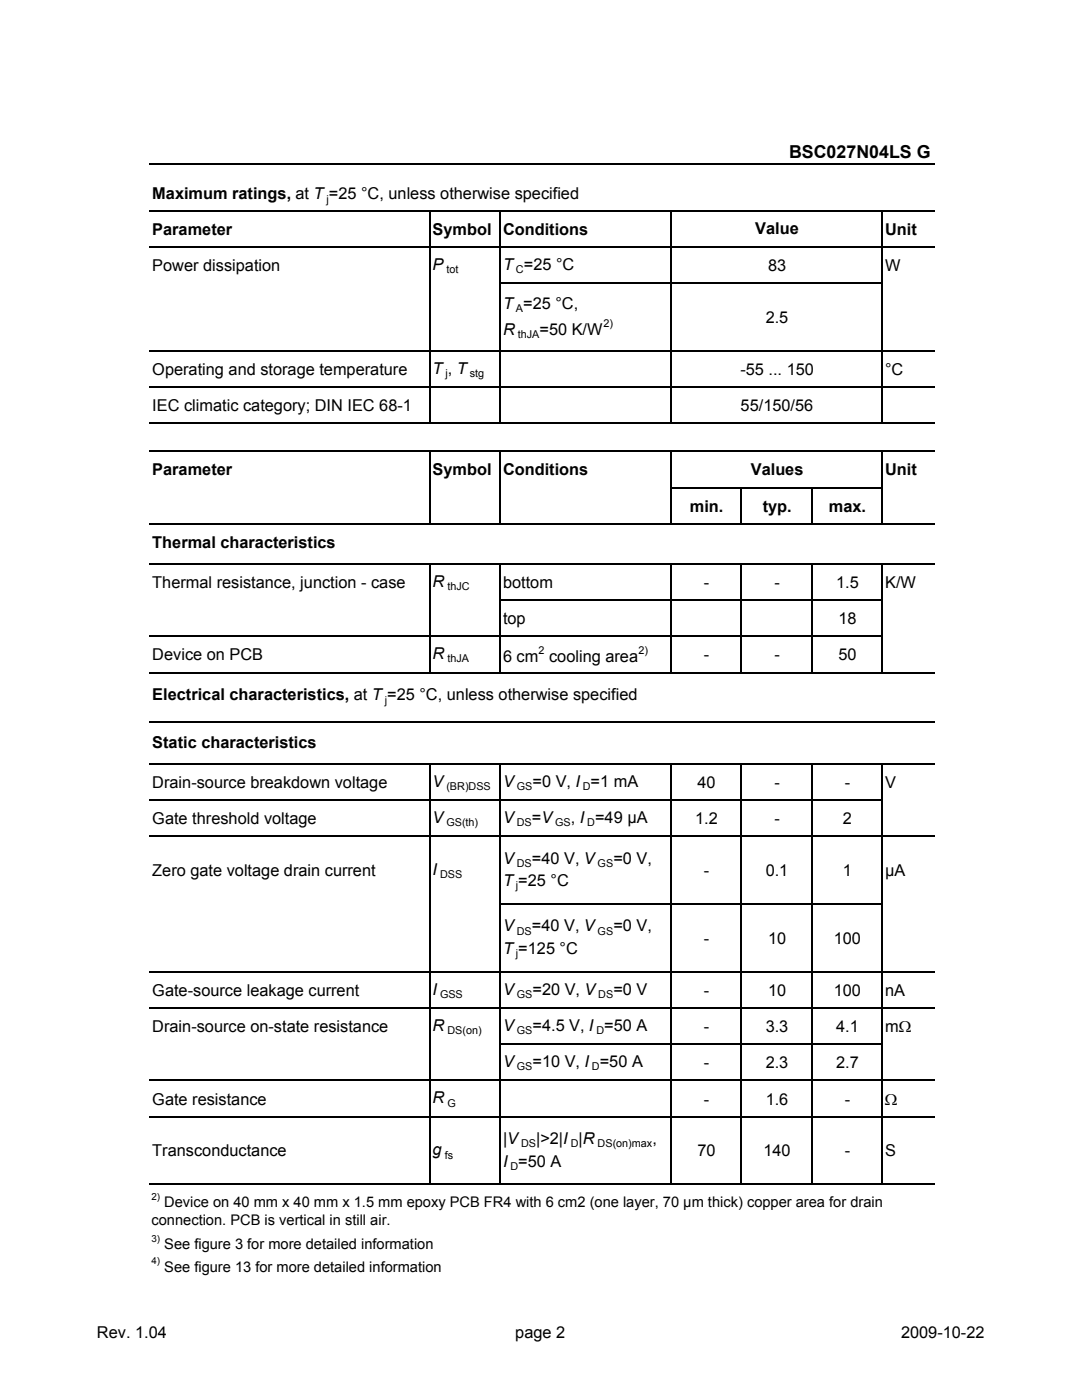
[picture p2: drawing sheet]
<svg xmlns="http://www.w3.org/2000/svg" width="216mm" height="279mm" viewBox="0 0 216 279" stroke-linecap="round" stroke-linejoin="round" font-family="sans-serif">
<defs><g id="words">
<text font-size="3.6" x="157.4" y="31.5">BSC027N04LS G</text>
<g font-size="3.3">
<text x="30.4" y="39.8">Maximum ratings, at T =25 °C, unless otherwise specified</text>
<text x="30.4" y="46.9">Parameter</text>
<text x="86.3" y="46.9">Symbol Conditions</text>
<text x="150.7" y="46.7">Value</text>
<text x="176.6" y="46.9">Unit</text>
<text x="86.3" y="53.9">P</text>
<text x="100.4" y="53.9">T =25 °C</text>
<text x="30.4" y="54.1">Power dissipation</text>
<text x="153.2" y="54.1">83</text>
<text x="176.6" y="54.1">W</text>
<text x="100.4" y="61.7">T =25 °C,</text>
<text x="152.8" y="64.5">2.5</text>
<text x="100.4" y="66.8">R</text>
<text x="107.7" y="66.8">=50 K/W</text>
<text x="30.4" y="74.8">Operating and storage temperature</text>
<text x="86.3" y="74.6">T , T</text>
<text x="147.7" y="74.8">-55 ... 150</text>
<text x="176.6" y="74.8">°C</text>
<text x="30.4" y="82.1">IEC climatic category; DIN IEC 68-1</text>
<text x="147.8" y="82.1">55/150/56</text>
<text x="30.4" y="94.9">Parameter</text>
<text x="86.3" y="94.9">Symbol Conditions</text>
<text x="149.8" y="94.7">Values</text>
<text x="176.6" y="94.9">Unit</text>
<text x="137.7" y="102.1">min.</text>
<text x="152.2" y="102.1">typ.</text>
<text x="165.4" y="102.1">max.</text>
<text x="30.4" y="109.3">Thermal characteristics</text>
<text x="30.4" y="117.3">Thermal resistance, junction - case</text>
<text x="86.3" y="117.1">R</text>
<text x="100.4" y="117.3">bottom</text>
<text x="140.5" y="117.3">-</text>
<text x="154.5" y="117.3">-</text>
<text x="166.8" y="117.3">1.5</text>
<text x="176.6" y="117.3">K/W</text>
<text x="100.4" y="124.5">top</text>
<text x="167.3" y="124.5">18</text>
<text x="30.4" y="131.8">Device on PCB</text>
<text x="86.3" y="131.6">R</text>
<text x="140.5" y="131.8">-</text>
<text x="154.5" y="131.8">-</text>
<text x="167.3" y="131.8">50</text>
<text x="100.4" y="132.1">6 cm cooling area</text>
<text x="30.4" y="139.8">Electrical characteristics, at T =25 °C, unless otherwise specified</text>
<text x="30.4" y="149.3">Static characteristics</text>
<text x="30.4" y="157.2">Drain-source breakdown voltage</text>
<text x="86.3" y="157">V</text>
<text x="100.4" y="157">V</text>
<text x="106.3" y="157">=0 V, I =1 mA</text>
<text x="139.2" y="157.2">40</text>
<text x="154.5" y="157.2">-</text>
<text x="168.6" y="157.2">-</text>
<text x="176.6" y="157.2">V</text>
<text x="30.4" y="164.5">Gate threshold voltage</text>
<text x="86.3" y="164.3">V</text>
<text x="100.4" y="164.3">V</text>
<text x="106.1" y="164.3">=V</text>
<text x="113.9" y="164.3">, I =49 µA</text>
<text x="138.7" y="164.5">1.2</text>
<text x="154.5" y="164.5">-</text>
<text x="168.2" y="164.5">2</text>
<text x="100.4" y="172.4">V</text>
<text x="106.1" y="172.4">=40 V, V</text>
<text x="122.4" y="172.4">=0 V,</text>
<text x="30.4" y="174.8">Zero gate voltage drain current</text>
<text x="86.3" y="174.6">I</text>
<text x="100.4" y="176.9">T =25 °C</text>
<text x="140.5" y="174.8">-</text>
<text x="152.8" y="174.8">0.1</text>
<text x="168.2" y="174.8">1</text>
<text x="176.6" y="174.8">µA</text>
<text x="100.4" y="185.9">V</text>
<text x="106.1" y="185.9">=40 V, V</text>
<text x="122.4" y="185.9">=0 V,</text>
<text x="100.4" y="190.4">T =125 °C</text>
<text x="140.5" y="188.3">-</text>
<text x="153.2" y="188.3">10</text>
<text x="166.4" y="188.3">100</text>
<text x="30.4" y="198.7">Gate-source leakage current</text>
<text x="86.3" y="198.5">I</text>
<text x="100.4" y="198.5">V</text>
<text x="106.3" y="198.5">=20 V, V</text>
<text x="122.4" y="198.5">=0 V</text>
<text x="140.5" y="198.7">-</text>
<text x="153.2" y="198.7">10</text>
<text x="166.4" y="198.7">100</text>
<text x="176.6" y="198.7">nA</text>
<text x="30.4" y="206">Drain-source on-state resistance</text>
<text x="86.3" y="205.7">R</text>
<text x="100.4" y="205.7">V</text>
<text x="106.3" y="205.7">=4.5 V, I =50 A</text>
<text x="140.5" y="206">-</text>
<text x="152.8" y="206">3.3</text>
<text x="166.8" y="206">4.1</text>
<text x="176.6" y="206">mΩ</text>
<text x="100.4" y="213">V</text>
<text x="106.3" y="213">=10 V, I =50 A</text>
<text x="140.5" y="213.2">-</text>
<text x="152.8" y="213.2">2.3</text>
<text x="166.8" y="213.2">2.7</text>
<text x="30.4" y="220.4">Gate resistance</text>
<text x="86.3" y="220.2">R</text>
<text x="140.5" y="220.4">-</text>
<text x="152.8" y="220.4">1.6</text>
<text x="168.6" y="220.4">-</text>
<text x="176.6" y="220.5">Ω</text>
<text x="30.4" y="230.8">Transconductance</text>
<text x="86.3" y="230.6">g</text>
<text x="100.4" y="232.8">I =50 A</text>
<text x="100.4" y="228.3">|V</text>
<text x="107" y="228.3">|&gt;2|I |R</text>
<text x="130.2" y="228.3">,</text>
<text x="139.2" y="230.8">70</text>
<text x="152.3" y="230.8">140</text>
<text x="168.6" y="230.8">-</text>
<text x="176.6" y="230.8">S</text>
<text x="19.3" y="267.1">Rev. 1.04</text>
<text x="102.8" y="267.1">page 2</text>
<text x="179.8" y="267.1">2009-10-22</text>
</g>
<g font-size="2.9">
<text x="30.2" y="244.6">connection. PCB is vertical in still air.</text>
<text x="32.8" y="240.9">Device on 40 mm x 40 mm x 1.5 mm epoxy PCB FR4 with 6 cm2 (one layer, 70 µm thick) copper area for drain</text>
<text x="32.8" y="249.2">See figure 3 for more detailed information</text>
<text x="32.8" y="253.8">See figure 13 for more detailed information</text>
</g>
<g font-size="2.2">
<text x="65.2" y="40.4">j</text>
<text x="89.1" y="54.5">tot</text>
<text x="103" y="54.5">C</text>
<text x="103" y="62.4">A</text>
<text x="120.4" y="65.2">2)</text>
<text x="103.3" y="67.5">thJA</text>
<text x="88.9" y="75.3">j</text>
<text x="93.7" y="75.3">stg</text>
<text x="89.3" y="117.7">thJC</text>
<text x="107.5" y="130.5">2</text>
<text x="127.4" y="130.5">2)</text>
<text x="89.3" y="132.2">thJA</text>
<text x="76.8" y="140.4">j</text>
<text x="89.1" y="157.6">(BR)DSS</text>
<text x="103.1" y="157.6">GS</text>
<text x="116.3" y="157.6">D</text>
<text x="89.1" y="164.9">GS(th)</text>
<text x="103.1" y="164.9">DS</text>
<text x="110.8" y="164.9">GS</text>
<text x="117.2" y="164.9">D</text>
<text x="103.1" y="173">DS</text>
<text x="119.3" y="173">GS</text>
<text x="87.8" y="175.3">DSS</text>
<text x="103" y="177.5">j</text>
<text x="103" y="191">j</text>
<text x="103.1" y="186.5">DS</text>
<text x="119.3" y="186.5">GS</text>
<text x="87.8" y="199.1">GSS</text>
<text x="103.1" y="199.1">GS</text>
<text x="119.4" y="199.1">DS</text>
<text x="89.3" y="206.4">DS(on)</text>
<text x="103.1" y="206.4">GS</text>
<text x="119" y="206.4">D</text>
<text x="103.1" y="213.6">GS</text>
<text x="118.1" y="213.6">D</text>
<text x="89.3" y="220.9">G</text>
<text x="88.7" y="231.2">fs</text>
<text x="101.9" y="233.5">D</text>
<text x="104" y="229">DS</text>
<text x="113.9" y="229">D</text>
<text x="119.3" y="229">DS(on)max</text>
</g>
<g font-size="1.9">
<text x="30.2" y="239.5">2)</text>
<text x="30.2" y="247.8">3)</text>
<text x="30.2" y="252.3">4)</text>
</g>
</g></defs>
<g fill="none" stroke="#000" stroke-width=".3">
<path d="M29.8 32.7h156.6M29.8 42.1h156.6M29.8 49.3h156.6M85.7 42.2v42.5M99.8 42.2v42.5M99.9 56.5h76.2M133.8 42.2v42.5M176 42.2v42.5M29.8 70h156.6M29.8 77.3h156.6M29.8 84.5h156.6M29.8 90.1h156.6"/>
<path d="M85.7 90.2v14.5M99.8 90.2v14.5M133.8 90.2v14.5M134 97.3h42.1M147.9 97.5v7.2M161.9 97.5v7.2M176 90.2v14.5M29.8 104.5h156.6M29.8 112.5h156.6M85.7 112.6v21.8M99.8 112.6v21.8M99.9 119.7h76.2"/>
<path d="M133.8 112.6v21.8M147.9 112.6v21.8M161.9 112.6v21.8M176 112.6v21.8M29.8 127h146.3M29.8 134.2h156.6M29.8 144h156.6M29.8 152.4h156.6M29.8 159.7h146.3M85.7 152.6v83.9M99.8 152.6v83.9M133.8 152.6v83.9"/>
<path d="M147.9 152.6v83.9M161.9 152.6v83.9M176 152.6v83.9M29.8 166.9h156.6M29.8 193.9h156.6M99.9 180.4h76.2M29.8 201.1h156.6M29.8 215.6h156.6M99.9 208.4h76.2M29.8 222.9h156.6M29.8 236.4h156.6"/>
</g>
<use href="#words"/>
</svg>
